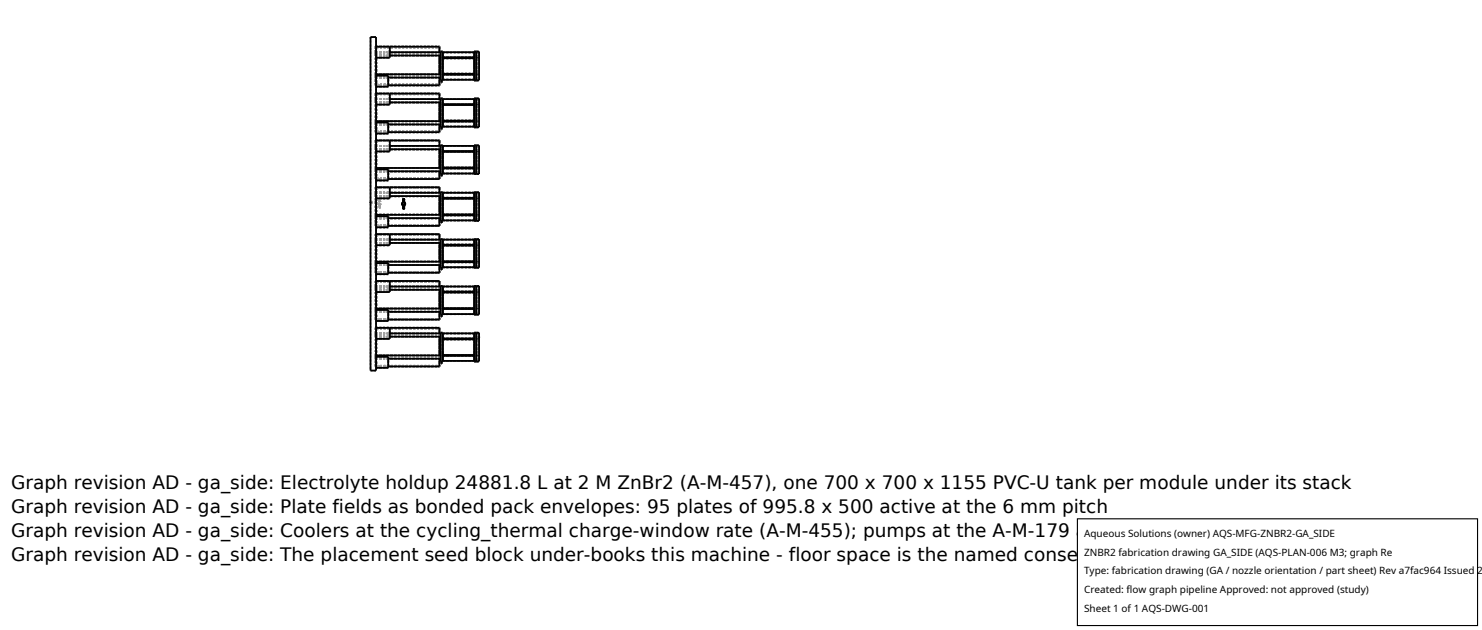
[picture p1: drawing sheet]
<svg xmlns="http://www.w3.org/2000/svg" width="212mm" height="90mm" viewBox="0 0 212 90" stroke-linecap="round" stroke-linejoin="round" font-family="sans-serif">
<defs><g id="words">
<g font-size="2.6">
<text x="1.6" y="69.8">Graph revision AD - ga_side: Electrolyte holdup 24881.8 L at 2 M ZnBr2 (A-M-457), one 700 x 700 x 1155 PVC-U tank per module under its stack</text>
<text x="1.6" y="73.3">Graph revision AD - ga_side: Plate fields as bonded pack envelopes: 95 plates of 995.8 x 500 active at the 6 mm pitch</text>
<text x="1.6" y="76.7">Graph revision AD - ga_side: Coolers at the cycling_thermal charge-window rate (A-M-455); pumps at the A-M-179 auxiliary share</text>
<text x="1.6" y="80.2">Graph revision AD - ga_side: The placement seed block under-books this machine - floor space is the named consequence (WORK_ORDER W12(1))</text>
</g>
<g font-size="1.4">
<text x="154.8" y="76.6">Aqueous Solutions (owner) AQS-MFG-ZNBR2-GA_SIDE</text>
<text x="154.8" y="79.3">ZNBR2 fabrication drawing GA_SIDE (AQS-PLAN-006 M3; graph Re</text>
<text x="154.8" y="82">Type: fabrication drawing (GA / nozzle orientation / part sheet) Rev a7fac964 Issued 2</text>
<text x="154.8" y="84.7">Created: flow graph pipeline Approved: not approved (study)</text>
<text x="154.8" y="87.4">Sheet 1 of 1 AQS-DWG-001</text>
</g>
</g></defs>
<g fill="none" stroke="#a0a0a0" stroke-width=".26" stroke-dasharray=".3 .3" stroke-linecap="butt">
<path d="M52.9 5.3h.8M52.9 5.3v47.6M53.7 6.7h9.1M53.7 12.2h9.1M53.7 6.7v5.5M53.7 7.5h9.4M53.7 7.9h9.4M53.7 7.5v.4M53.7 10.6h9.4M53.7 11.1h9.4M53.7 10.6v.5M53.7 10.8h1.7"/>
<path d="M53.7 12.4h1.7M53.7 10.8v1.6M53.7 6.7h2M53.7 8.2h2M53.7 6.7v1.5M53.7 12.2h1.7M53.7 7.5h2M53.7 7.9h2M53.7 11.1h1.7M53.7 13.4h9.1M53.7 18.9h9.1M53.7 13.4v5.5"/>
<path d="M53.7 14.1h9.4M53.7 14.6h9.4M53.7 14.1v.5M53.7 17.3h9.4M53.7 17.8h9.4M53.7 17.3v.5M53.7 17.5h1.7M53.7 19.1h1.7M53.7 17.5v1.6M53.7 13.4h2M53.7 14.9h2M53.7 13.4v1.5"/>
<path d="M53.7 18.9h1.7M53.7 14.1h2M53.7 14.6h2M53.7 17.8h1.7M53.7 5.3v47.6M53.7 12.1h9.1M53.7 6.7v5.4M53.7 18.8h9.1M53.7 13.4v5.4M55.4 10.8v1.6M55.4 17.5v1.6M55.7 6.7v1.5"/>
<path d="M55.7 13.4v1.5M62.8 6.7v5.5M62.8 6.7v5.4M62.8 7.5v.4M62.8 10.6v.5M62.8 13.4v5.5M62.8 13.4v5.4M62.8 14.1v.5M62.8 17.3v.5M62.9 7.4h.3M62.9 11.5h.3M62.9 7.4v4.1"/>
<path d="M62.9 8.2v.1M62.9 8.3v-.1M62.9 10.6v.1M62.9 10.7v-.2M62.9 10.5v.1M62.9 7.5h.2M62.9 7.9h.2M62.9 10.6h.2M62.9 11.1h.2M62.9 14.1h.3M62.9 18.2h.3M62.9 14.1v4.1"/>
<path d="M62.9 14.9v.1M62.9 15v-.1M62.9 17.3v.1M62.9 17.4v-.2M62.9 17.2v.1M62.9 14.1h.2M62.9 14.6h.2M62.9 17.3h.2M62.9 17.8h.2M63 11.4h.1M63 11.6h.1M63 11.4v.2"/>
<path d="M63 11.8h.1M63 11.6v.2M63 11.4v.1M63 18.1h.1M63 18.3h.1M63 18.1v.2M63 18.5h.1M63 18.3v.2M63 18.1v.1M63.1 7.5v.4M63.1 10.6v.5M63.1 14.1v.5"/>
<path d="M63.1 17.3v.5M63.1 11.4v.2M63.1 11.6v.2M63.1 11.4v.1M63.1 18.1v.2M63.1 18.3v.2M63.1 18.1v.1M63.2 7.4v4.1M63.2 14.1v4.1M63.2 8.2h-.3M63.2 8.3h-.3M63.2 10.5h-.3"/>
<path d="M63.2 10.7h-.3M63.2 14.9h-.3M63.2 15h-.3M63.2 17.2h-.3M63.2 17.4h-.3M63.2 7.5h4.5M63.2 11.4h4.5M63.2 7.5v3.9M63.2 8.2v.1M63.2 10.5v.2M63.2 14.1h4.5M63.2 18.1h4.5"/>
<path d="M63.2 14.1v4M63.2 14.9v.1M63.2 17.2v.2M67.7 7.4h.3M67.7 11.5h.3M67.7 7.4v4.1M67.7 14.1h.3M67.7 18.2h.3M67.7 14.1v4.1M67.7 7.5v3.9M67.7 14.1v4M68 7.4h.4"/>
<path d="M68 11.5h.4M68 7.4v4.1M68 14.1h.4M68 18.2h.4M68 14.1v4.1M68.3 8.2v.1M68.3 8.3v-.1M68.3 10.6v.1M68.3 10.7v-.2M68.3 10.5v.1M68.3 14.9v.1M68.3 15v-.1"/>
<path d="M68.3 17.3v.1M68.3 17.4v-.2M68.3 17.2v.1M68.3 8.2h-5.4M68.3 8.3h-5.4M68.3 10.5h-5.4M68.3 10.7h-5.4M68.3 8.2h-.6M68.3 8.3h-.6M68.3 10.5h-.6M68.3 10.7h-.6M68.3 14.9h-5.4"/>
<path d="M68.3 15h-5.4M68.3 17.2h-5.4M68.3 17.4h-5.4M68.3 14.9h-.6M68.3 15h-.6M68.3 17.2h-.6M68.3 17.4h-.6M68.4 7.4v4.1M68.4 14.1v4.1M52.9 29v-.2M52.9 28.9v.1M52.9 28.8v.1"/>
<path d="M53.7 20.1h9.1M53.7 25.6h9.1M53.7 20.1v5.5M53.7 20.8h9.4M53.7 21.3h9.4M53.7 20.8v.5M53.7 24h9.4M53.7 24.5h9.4M53.7 24v.5M53.7 24.2h1.7M53.7 25.8h1.7M53.7 24.2v1.6"/>
<path d="M53.7 20.1h2M53.7 21.6h2M53.7 20.1v1.5M53.7 25.6h1.7M53.7 20.8h2M53.7 21.3h2M53.7 24.5h1.7M53.7 26.7h9.1M53.7 32.3h9.1M53.7 26.7v5.6M53.7 27.5h9.4M53.7 28h9.4"/>
<path d="M53.7 27.5v.5M53.7 30.7h9.4M53.7 31.2h9.4M53.7 30.7v.5M53.7 30.9h1.7M53.7 32.4h1.7M53.7 30.9v1.5M53.7 26.7h2M53.7 28.3h2M53.7 26.7v1.6M53.7 32.3h1.7M53.7 27.5h2"/>
<path d="M53.7 28h2M53.7 31.2h1.7M53.7 33.4h9.1M53.7 38.9h9.1M53.7 33.4v5.5M53.7 34.2h9.4M53.7 34.7h9.4M53.7 34.2v.5M53.7 37.4h9.4M53.7 37.8h9.4M53.7 37.4v.4M53.7 37.6h1.7"/>
<path d="M53.7 39.1h1.7M53.7 37.6v1.5M53.7 33.4h2M53.7 35h2M53.7 33.4v1.6M53.7 38.9h1.7M53.7 34.2h2M53.7 34.7h2M53.7 37.8h1.7M53.7 28.9v.1M53.7 29v-.2M53.7 28.8v.1"/>
<path d="M53.7 28.8h-.8M53.7 29h-.8M53.7 25.5h9.1M53.7 20.1v5.4M53.7 26.8h9.1M53.7 32.2h9.1M53.7 26.8v5.4M53.7 33.5h9.1M53.7 33.5v5.4M54.2 28.7l.1-.1-.1-.1-.1 .1 .1 .1M54.2 28.7v-.2v.2M54.2 29.2l.2-.1v-.1l-.2-.2h-.2l-.1 .2 .3 .2"/>
<path d="M54.2 29.2l.2-.2-.2-.2-.2 .2 .2 .2M54.2 29.5l.1-.1-.1-.1-.1 .1 .1 .1M54.2 29.4v-.1v.1M54.2 29.7l.1-.1-.1-.1-.1 .1 .1 .1M54.2 29.7v-.2v.2M55.4 24.2v1.6M55.4 30.9v1.5M55.4 37.6v1.5M55.7 20.1v1.5M55.7 26.7v1.6M55.7 33.4v1.6M57.6 28.8l.1-.1-.1-.1v.1v.1"/>
<path d="M57.6 28.8l.1-.1-.1 .1M57.6 29.3l.3-.2-.2-.2h-.2l-.1 .2 .1 .2h.1M57.6 29.3l.2-.2-.1-.2-.3 .2 .2 .2M57.6 29.6l.1-.1v-.1l-.1 .1v.1M57.6 29.6l.1-.2-.1 .2M57.6 29.8l.1-.1-.1-.1v.1v.1M57.6 29.8l.1-.1-.1 .1M57.6 28.6l.1-.1v-.1l-.1 .1v.1M57.6 28.6l.1-.2-.1 .2M62.8 20.1v5.5M62.8 20.1v5.4M62.8 20.8v.5"/>
<path d="M62.8 24v.5M62.8 26.7v5.6M62.8 26.8v5.4M62.8 27.5v.5M62.8 30.7v.5M62.8 33.4v5.5M62.8 33.5v5.4M62.8 34.2v.5M62.8 37.4v.4M62.9 20.8h.3M62.9 24.9h.3M62.9 20.8v4.1"/>
<path d="M62.9 21.6v.1M62.9 21.7v-.1M62.9 24v.1M62.9 24.1v-.2M62.9 23.9v.1M62.9 20.8h.2M62.9 21.3h.2M62.9 24h.2M62.9 24.5h.2M62.9 27.5h.3M62.9 31.5h.3M62.9 27.5v4"/>
<path d="M62.9 28.3v.1M62.9 28.4v-.1M62.9 30.7v-.1M62.9 30.6v.1M62.9 27.5h.2M62.9 28h.2M62.9 30.7h.2M62.9 31.2h.2M62.9 34.1h.3M62.9 38.2h.3M62.9 34.1v4.1M62.9 35v.1"/>
<path d="M62.9 35.1v-.2M62.9 34.9v.1M62.9 37.4v-.1M62.9 37.3v.1M62.9 34.2h.2M62.9 34.7h.2M62.9 37.4h.2M62.9 37.8h.2M63 24.8h.1M63 25h.1M63 24.8v.2M63 25.1h.1"/>
<path d="M63 25v.1M63 24.8v.1M63 31.5h.1M63 31.7h.1M63 31.5v.2M63 31.8h.1M63 31.7v.1M63 38.2h.1M63 38.4h.1M63 38.2v.2M63 38.5h.1M63 38.4v.1"/>
<path d="M63.1 20.8v.5M63.1 24v.5M63.1 27.5v.5M63.1 30.7v.5M63.1 34.2v.5M63.1 37.4v.4M63.1 24.8v.2M63.1 25v.1M63.1 24.8v.1M63.1 31.5v.2M63.1 31.7v.1M63.1 38.2v.2"/>
<path d="M63.1 38.4v.1M63.2 20.8v4.1M63.2 27.5v4M63.2 34.1v4.1M63.2 21.6h-.3M63.2 21.7h-.3M63.2 23.9h-.3M63.2 24.1h-.3M63.2 28.3h-.3M63.2 28.4h-.3M63.2 30.6h-.3M63.2 30.7h-.3"/>
<path d="M63.2 34.9h-.3M63.2 35.1h-.3M63.2 37.3h-.3M63.2 37.4h-.3M63.2 20.8h4.5M63.2 24.8h4.5M63.2 20.8v4M63.2 21.6v.1M63.2 23.9v.2M63.2 27.5h4.5M63.2 31.5h4.5M63.2 28.3v.1"/>
<path d="M63.2 30.6v.1M63.2 34.2h4.5M63.2 38.2h4.5M63.2 34.2v4M63.2 34.9v.2M63.2 37.3v.1M67.7 20.8h.3M67.7 24.9h.3M67.7 20.8v4.1M67.7 27.5h.3M67.7 31.5h.3M67.7 27.5v4"/>
<path d="M67.7 34.1h.3M67.7 38.2h.3M67.7 34.1v4.1M67.7 20.8v4M67.7 34.2v4M68 20.8h.4M68 24.9h.4M68 20.8v4.1M68 27.5h.4M68 31.5h.4M68 27.5v4M68 34.1h.4"/>
<path d="M68 38.2h.4M68 34.1v4.1M68.3 21.6v.1M68.3 21.7v-.1M68.3 24v.1M68.3 24.1v-.2M68.3 23.9v.1M68.3 28.3v.1M68.3 28.4v-.1M68.3 30.7v-.1M68.3 30.6v.1M68.3 35v.1"/>
<path d="M68.3 35.1v-.2M68.3 34.9v.1M68.3 37.4v-.1M68.3 37.3v.1M68.3 21.6h-5.4M68.3 21.7h-5.4M68.3 23.9h-5.4M68.3 24.1h-5.4M68.3 21.6h-.6M68.3 21.7h-.6M68.3 23.9h-.6M68.3 24.1h-.6"/>
<path d="M68.3 28.3h-5.4M68.3 28.4h-5.4M68.3 30.6h-5.4M68.3 30.7h-5.4M68.3 28.3h-.6M68.3 28.4h-.6M68.3 30.6h-.6M68.3 30.7h-.6M68.3 34.9h-5.4M68.3 35.1h-5.4M68.3 37.3h-5.4M68.3 37.4h-5.4"/>
<path d="M68.3 34.9h-.6M68.3 35.1h-.6M68.3 37.3h-.6M68.3 37.4h-.6M68.4 20.8v4.1M68.4 27.5v4M68.4 34.1v4.1M52.9 52.9h.8M53.7 40.1h9.1M53.7 45.6h9.1M53.7 40.1v5.5M53.7 40.9h9.4"/>
<path d="M53.7 41.4h9.4M53.7 40.9v.5M53.7 44.1h9.4M53.7 44.5h9.4M53.7 44.1v.4M53.7 44.3h1.7M53.7 45.8h1.7M53.7 44.3v1.5M53.7 40.1h2M53.7 41.7h2M53.7 40.1v1.6M53.7 45.6h1.7"/>
<path d="M53.7 40.9h2M53.7 41.4h2M53.7 44.5h1.7M53.7 46.8h9.1M53.7 52.3h9.1M53.7 46.8v5.5M53.7 47.6h9.4M53.7 48.1h9.4M53.7 47.6v.5M53.7 50.8h9.4M53.7 51.2h9.4M53.7 50.8v.4"/>
<path d="M53.7 50.9h1.7M53.7 52.5h1.7M53.7 50.9v1.6M53.7 46.8h2M53.7 48.4h2M53.7 46.8v1.6M53.7 52.3h1.7M53.7 47.6h2M53.7 48.1h2M53.7 51.2h1.7M53.7 40.2h9.1M53.7 40.2v5.4"/>
<path d="M53.7 46.9h9.1M53.7 52.2h9.1M53.7 46.9v5.3M55.4 44.3v1.5M55.4 50.9v1.6M55.7 40.1v1.6M55.7 46.8v1.6M62.8 40.1v5.5M62.8 40.2v5.4M62.8 40.9v.5M62.8 44.1v.4M62.8 46.8v5.5"/>
<path d="M62.8 46.9v5.3M62.8 47.6v.5M62.8 50.8v.4M62.9 40.8h.3M62.9 44.9h.3M62.9 40.8v4.1M62.9 41.7v.1M62.9 41.8v-.2M62.9 41.6v.1M62.9 44.1v-.1M62.9 44v.1M62.9 40.9h.2"/>
<path d="M62.9 41.4h.2M62.9 44.1h.2M62.9 44.5h.2M62.9 47.5h.3M62.9 51.6h.3M62.9 47.5v4.1M62.9 48.4v.1M62.9 48.5v-.2M62.9 48.3v.1M62.9 50.8v-.1M62.9 50.7v.1M62.9 47.6h.2"/>
<path d="M62.9 48.1h.2M62.9 50.8h.2M62.9 51.2h.2M63 44.9h.1M63 45h.1M63 44.9v.1M63 45.1h.1M63 45.2h.1M63 45.1v.1M63 51.6h.1M63 51.7h.1M63 51.6v.1"/>
<path d="M63 51.8h.1M63 51.9h.1M63 51.8v.1M63.1 40.9v.5M63.1 44.1v.4M63.1 47.6v.5M63.1 50.8v.4M63.1 44.9v.1M63.1 45.1v.1M63.1 51.6v.1M63.1 51.8v.1M63.2 40.8v4.1"/>
<path d="M63.2 47.5v4.1M63.2 41.6h-.3M63.2 41.8h-.3M63.2 44h-.3M63.2 44.1h-.3M63.2 48.3h-.3M63.2 48.5h-.3M63.2 50.7h-.3M63.2 50.8h-.3M63.2 40.9h4.5M63.2 44.8h4.5M63.2 40.9v3.9"/>
<path d="M63.2 41.6v.2M63.2 44v.1M63.2 47.6h4.5M63.2 51.5h4.5M63.2 47.6v3.9M63.2 48.3v.2M63.2 50.7v.1M67.7 40.8h.3M67.7 44.9h.3M67.7 40.8v4.1M67.7 47.5h.3M67.7 51.6h.3"/>
<path d="M67.7 47.5v4.1M67.7 40.9v3.9M67.7 47.6v3.9M68 40.8h.4M68 44.9h.4M68 40.8v4.1M68 47.5h.4M68 51.6h.4M68 47.5v4.1M68.1 48.2v-.1M68.1 48.1v.1M68.3 41.7v.1"/>
<path d="M68.3 41.8v-.2M68.3 41.6v.1M68.3 44.1v-.1M68.3 44v.1M68.3 48.4v.1M68.3 48.5v-.2M68.3 48.3v.1M68.3 50.8v-.1M68.3 50.7v.1M68.3 41.6h-5.4M68.3 41.8h-5.4M68.3 44h-5.4"/>
<path d="M68.3 44.1h-5.4M68.3 41.6h-.6M68.3 41.8h-.6M68.3 44h-.6M68.3 44.1h-.6M68.3 48.3h-5.4M68.3 48.5h-5.4M68.3 50.7h-5.4M68.3 50.8h-5.4M68.3 48.3h-.6M68.3 48.5h-.6M68.3 50.7h-.6"/>
<path d="M68.3 50.8h-.6M68.4 40.8v4.1M68.4 47.5v4.1M68.4 48.1h-.3M68.4 48.2h-.3M68.4 48.2v-.1M68.4 48.1v.1"/>
</g>
<g fill="none" stroke="#000" stroke-width=".26">
<path d="M52.9 5.3h.8v47.6h-.8zM53.7 6.7h9.1v.8M53.7 13.4h9.1v.7M53.7 10.6h9.2M53.7 10.8h1.7v1.6h-1.7M53.7 17.5h1.7v1.6h-1.7M53.7 17.3h9.2M55.4 11.1h7.5M55.4 17.8h7.5M55.7 7.5h7.2M55.7 7.9h7.2M55.7 6.7v1.5h-2"/>
<path d="M55.7 13.4v1.5h-2M55.7 14.1h7.2M55.7 14.6h7.2M62.8 7.9v2.7M62.8 11.1v1.1h-7.4M62.8 14.6v2.7M62.8 17.8v1.1h-7.4M62.9 7.4h.3v4.1h-.3zM62.9 14.1h.3v4.1h-.3zM63 11.5v.3l.1-.3M63 18.2v.3l.1-.3M63 11.6h.1"/>
<path d="M63 18.3h.1M63.2 8.2h4.5M63.2 8.3h4.5M63.2 10.5h4.5M63.2 10.7h4.5M63.2 14.9h4.5M63.2 15h4.5M63.2 17.2h4.5M63.2 17.4h4.5M63.2 7.5h4.5M63.2 11.4h4.5M63.2 14.1h4.5"/>
<path d="M63.2 18.1h4.5M67.7 7.4h.7v4.1h-.7zM67.7 14.1h.7v4.1h-.7zM68 7.4v4.1M68 14.1v4.1M68.3 8.2v.1M68.3 10.5v.2M68.3 14.9v.1M68.3 17.2v.2M52.9 28.8h.1M52.9 29h.1M53.7 20.1h9.1v.7"/>
<path d="M53.7 26.7h9.1v.8M53.7 33.4h9.1v.8M53.7 24.2h1.7v1.6h-1.7M53.7 30.9h1.7v1.5h-1.7M53.7 37.6h1.7v1.5h-1.7M53.7 24h9.2M53.7 30.7h9.2M53.7 37.4h9.2M55.4 24.5h7.5M55.4 31.2h7.5M55.4 37.8h7.5M55.7 20.1v1.5h-2"/>
<path d="M55.7 26.7v1.6h-2M55.7 33.4v1.6h-2M55.7 20.8h7.2M55.7 21.3h7.2M55.7 27.5h7.2M55.7 28h7.2M55.7 34.2h7.2M55.7 34.7h7.2M62.8 21.3v2.7M62.8 24.5v1.1h-7.4M62.8 28v2.7M62.8 31.2v1.1h-7.4"/>
<path d="M62.8 34.7v2.7M62.8 37.8v1.1h-7.4M62.9 20.8h.3v4.1h-.3zM62.9 27.5h.3v4h-.3zM62.9 34.1h.3v4.1h-.3zM63 24.9v.2l.1-.2M63 31.5v.3l.1-.3M63 38.2v.3l.1-.3M63 25h.1M63 31.7h.1M63 38.4h.1M63.2 21.6h4.5"/>
<path d="M63.2 21.7h4.5M63.2 23.9h4.5M63.2 24.1h4.5M63.2 28.3h4.5M63.2 28.4h4.5M63.2 30.6h4.5M63.2 30.7h4.5M63.2 34.9h4.5M63.2 35.1h4.5M63.2 37.3h4.5M63.2 37.4h4.5M63.2 20.8h4.5"/>
<path d="M63.2 24.8h4.5M63.2 27.5h4.5M63.2 31.5h4.5M63.2 34.2h4.5M63.2 38.2h4.5M67.7 20.8h.7v4.1h-.7zM67.7 27.5h.7v4h-.7zM67.7 34.1h.7v4.1h-.7zM68 20.8v4.1M68 27.5v4M68 34.1v4.1M68.3 21.6v.1"/>
<path d="M68.3 23.9v.2M68.3 28.3v.1M68.3 30.6v.1M68.3 34.9v.2M68.3 37.3v.1M53.7 40.1h9.1v.8M53.7 46.8h9.1v.8M53.7 44.3h1.7v1.5h-1.7M53.7 50.9h1.7v1.6h-1.7M53.7 44.1h9.2M53.7 50.8h9.2M55.4 44.5h7.5"/>
<path d="M55.4 51.2h7.5M55.7 40.1v1.6h-2M55.7 46.8v1.6h-2M55.7 40.9h7.2M55.7 41.4h7.2M55.7 47.6h7.2M55.7 48.1h7.2M62.8 41.4v2.7M62.8 44.5v1.1h-7.4M62.8 48.1v2.7M62.8 51.2v1.1h-7.4M62.9 40.8h.3v4.1h-.3z"/>
<path d="M62.9 47.5h.3v4.1h-.3zM63 44.9v.3l.1-.3M63 51.6v.3l.1-.3M63 45h.1M63 51.7h.1M63.2 41.6h4.5M63.2 41.8h4.5M63.2 44h4.5M63.2 44.1h4.5M63.2 48.3h4.5M63.2 48.5h4.5M63.2 50.7h4.5"/>
<path d="M63.2 50.8h4.5M63.2 40.9h4.5M63.2 44.8h4.5M63.2 47.6h4.5M63.2 51.5h4.5M67.7 40.8h.7v4.1h-.7zM67.7 47.5h.7v4.1h-.7zM68 40.8v4.1M68 47.5v4.1M68.3 41.6v.2M68.3 44v.1M68.3 48.3v.2"/>
<path d="M68.3 50.7v.1M68.4 48.1v.1"/>
<circle cx="57.6" cy="28.5" r=".06"/>
<circle cx="57.6" cy="29.1" r=".21"/>
<circle cx="57.6" cy="29.7" r=".08"/>
<circle cx="57.6" cy="28.7" r=".08"/>
<circle cx="57.6" cy="29.7" r=".06"/>
<circle cx="57.6" cy="28.5" r=".08"/>
<circle cx="57.6" cy="29.5" r=".06"/>
<circle cx="57.6" cy="29.1" r=".24"/>
<circle cx="57.6" cy="28.7" r=".06"/>
<circle cx="57.6" cy="29.5" r=".08"/>
</g>
<path d="M153.9 74.1h57.1v15.2h-57.1z" fill="#fff" stroke="#000" stroke-width=".16"/>
<use href="#words"/>
</svg>
